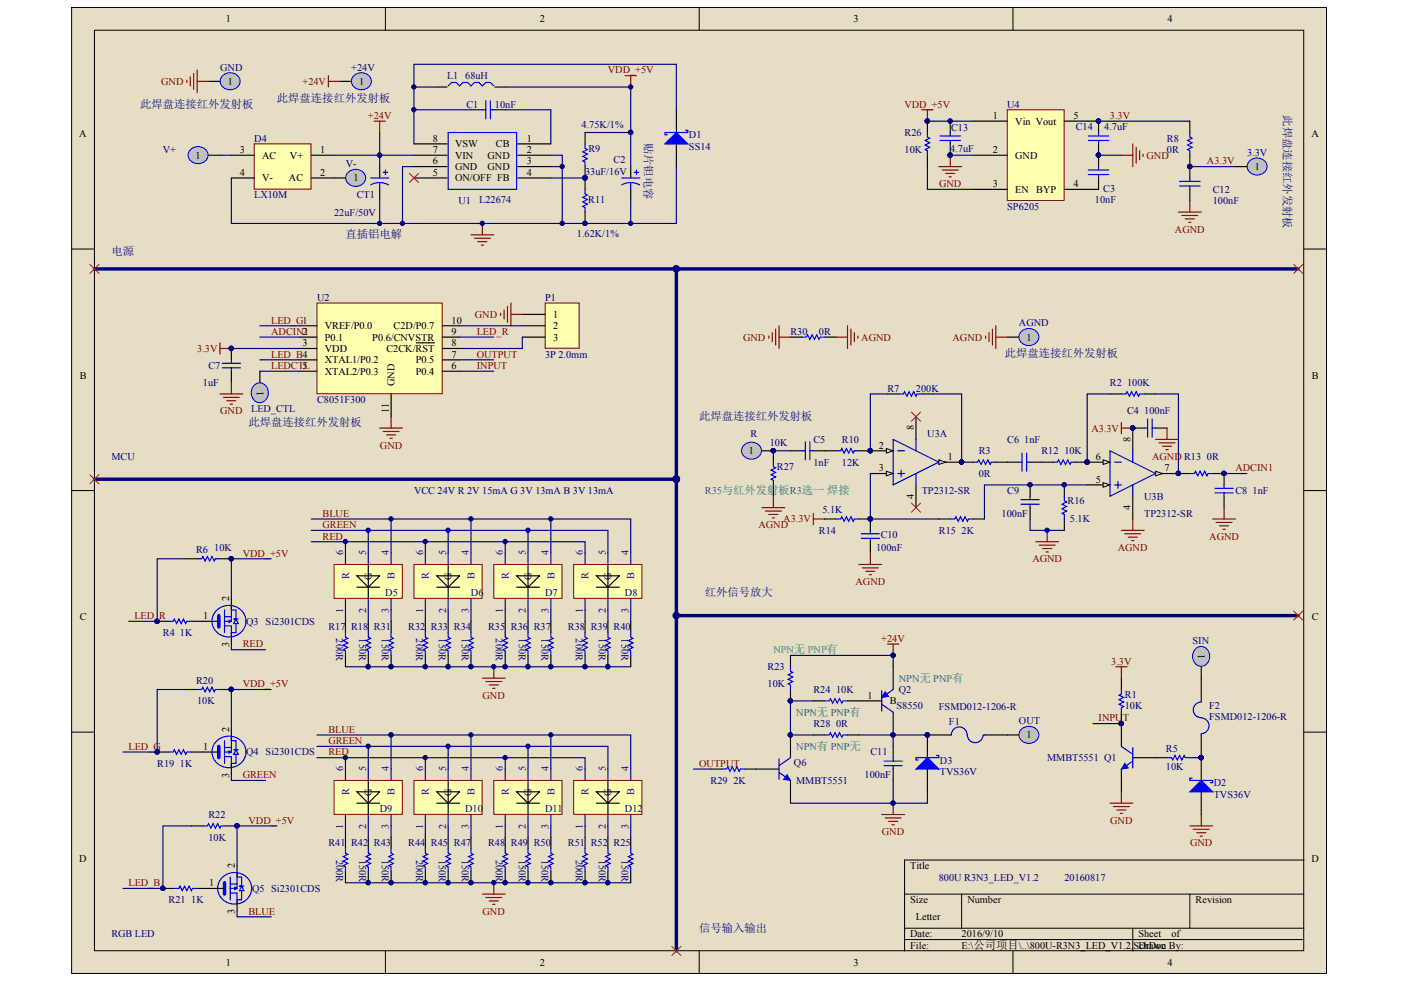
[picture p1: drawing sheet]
<svg xmlns="http://www.w3.org/2000/svg" width="287mm" height="202mm" viewBox="0 0 287 202" stroke-linecap="round" stroke-linejoin="round" font-family="sans-serif">
<defs><g id="words">
<g font-size="2.3" fill="#000080">
<text x="28.7" y="22">此焊盘连接红外发射板</text>
<text x="56.7" y="20.9">此焊盘连接红外发射板</text>
<text x="262.7" y="23.6" transform="rotate(90 262.7 23.6)">此焊盘连接红外发射板</text>
<text x="131.9" y="29.3" transform="rotate(90 131.9 29.3)">贴片钽电容</text>
<text x="22.8" y="52.3">电源</text>
<text x="70.7" y="48.8">直插铝电解</text>
<text x="205.7" y="73.1">此焊盘连接红外发射板</text>
<text x="50.9" y="87.2">此焊盘连接红外发射板</text>
<text x="143.1" y="86.1">此焊盘连接红外发射板</text>
<text x="144.3" y="122.1">红外信号放大</text>
<text x="143.1" y="190.8">信号输入输出</text>
</g>
<g font-size="2.1">
<text x="46.3" y="4.6">1</text>
<text x="110.5" y="4.6">2</text>
<text x="174.7" y="4.6">3</text>
<text x="239" y="4.6">4</text>
<text x="46.6" y="17.4">1</text>
<text x="73.5" y="17.4">1</text>
<text x="16.2" y="28.2">A</text>
<text x="88.6" y="29">8</text>
<text x="107.9" y="29">1</text>
<text x="203.3" y="24.4">1</text>
<text x="207.8" y="25.5">Vin Vout</text>
<text x="219.8" y="24.4">5</text>
<text x="268.5" y="28.2">A</text>
<text x="40" y="32.5">1</text>
<text x="49.1" y="31.4">3</text>
<text x="53.7" y="32.5">AC</text>
<text x="59.4" y="32.5">V+</text>
<text x="65.6" y="31.4">1</text>
<text x="88.6" y="33.7">6</text>
<text x="88.6" y="31.4">7</text>
<text x="93.2" y="34.8">GND</text>
<text x="93.2" y="32.5">VIN</text>
<text x="93.2" y="30.2">VSW</text>
<text x="99.8" y="32.5">GND</text>
<text x="99.8" y="34.8">GND</text>
<text x="101.5" y="30.2">CB</text>
<text x="107.9" y="31.4">2</text>
<text x="107.9" y="33.7">3</text>
<text x="203.3" y="31.4">2</text>
<text x="207.8" y="32.5">GND</text>
<text x="256.9" y="34.8">1</text>
<text x="49.1" y="36">4</text>
<text x="53.7" y="37.1">V-</text>
<text x="59.2" y="37.1">AC</text>
<text x="65.6" y="36">2</text>
<text x="72.4" y="37.1">1</text>
<text x="88.6" y="36">5</text>
<text x="93.2" y="37.1">ON/OFF FB</text>
<text x="107.9" y="36">4</text>
<text x="203.3" y="38.3">3</text>
<text x="207.8" y="39.5">EN</text>
<text x="212.1" y="39.5">BYP</text>
<text x="219.8" y="38.3">4</text>
<text x="113.2" y="65.1">1</text>
<text x="61.9" y="68.6">2</text>
<text x="61.9" y="70.9">3</text>
<text x="66.5" y="67.4">VREF/P0.0</text>
<text x="66.5" y="69.8">P0.1</text>
<text x="76.2" y="69.8">P0.6/CNVSTR</text>
<text x="80.6" y="67.4">C2D/P0.7</text>
<text x="92.4" y="70.9">8</text>
<text x="92.4" y="68.6">9</text>
<text x="92.4" y="66.3">10</text>
<text x="113.2" y="67.4">2</text>
<text x="113.2" y="69.8">3</text>
<text x="210.2" y="69.8">1</text>
<text x="16.3" y="77.6">B</text>
<text x="66.5" y="72.1">VDD</text>
<text x="66.5" y="74.4">XTAL1/P0.2</text>
<text x="66.5" y="76.7">XTAL2/P0.3</text>
<text x="79.1" y="72.1">C2CK/RST</text>
<text x="85.1" y="76.7">P0.4</text>
<text x="85.1" y="74.4">P0.5</text>
<text x="92.4" y="75.6">6</text>
<text x="92.4" y="73.2">7</text>
<text x="268.6" y="77.6">B</text>
<text x="53.9" y="81" transform="rotate(-90 53.9 81)">1</text>
<text x="80.8" y="79.1" transform="rotate(-90 80.8 79.1)">GND</text>
<text x="79.6" y="84.7" transform="rotate(-90 79.6 84.7)">11</text>
<text x="187" y="88.1" transform="rotate(-90 187 88.1)">8</text>
<text x="153.3" y="93">1</text>
<text x="179.9" y="91.9">2</text>
<text x="194.1" y="94.2">1</text>
<text x="224.3" y="94.2">6</text>
<text x="231.5" y="90.4" transform="rotate(-90 231.5 90.4)">8</text>
<text x="179.9" y="96.5">3</text>
<text x="224.3" y="98.8">5</text>
<text x="238.4" y="96.5">7</text>
<text x="187" y="102.2" transform="rotate(-90 187 102.2)">4</text>
<text x="231.5" y="104.5" transform="rotate(-90 231.5 104.5)">4</text>
<text x="46.9" y="123.1" transform="rotate(-90 46.9 123.1)">2</text>
<text x="16.3" y="127.1">C</text>
<text x="41.6" y="126.8">1</text>
<text x="268.6" y="127.1">C</text>
<text x="46.9" y="132.5" transform="rotate(-90 46.9 132.5)">3</text>
<text x="246.6" y="134.9" transform="rotate(-90 246.6 134.9)">1</text>
<text x="177.6" y="143.1">1</text>
<text x="46.9" y="149.8" transform="rotate(-90 46.9 149.8)">2</text>
<text x="182.1" y="144.3">B</text>
<text x="41.6" y="153.6">1</text>
<text x="210.2" y="151.2">1</text>
<text x="46.9" y="159.3" transform="rotate(-90 46.9 159.3)">3</text>
<text x="16.2" y="176.5">D</text>
<text x="48.1" y="177.8" transform="rotate(-90 48.1 177.8)">2</text>
<text x="186.3" y="178">Title</text>
<text x="268.5" y="176.5">D</text>
<text x="42.8" y="181.5">1</text>
<text x="186.3" y="185">Size</text>
<text x="198" y="185">Number</text>
<text x="244.8" y="185">Revision</text>
<text x="48.1" y="187.2" transform="rotate(-90 48.1 187.2)">3</text>
<text x="186.3" y="192">Date:</text>
<text x="187.5" y="188.5">Letter</text>
<text x="196.9" y="192">2016/9/10</text>
<text x="233.1" y="192">Sheet</text>
<text x="239.8" y="192">of</text>
<text x="46.3" y="197.8">1</text>
<text x="110.5" y="197.8">2</text>
<text x="174.7" y="197.8">3</text>
<text x="186.3" y="194.3">File:</text>
<text x="196.9" y="194.3">E:\公司项目\..\800U-R3N3_LED_V1.2.SchDoc</text>
<text x="233.1" y="194.3">Drawn By:</text>
<text x="239" y="197.8">4</text>
</g>
<g font-size="2.1" fill="#800000">
<text x="33" y="17.4">GND</text>
<text x="61.9" y="17.4">+24V</text>
<text x="124.4" y="15">VDD_+5V</text>
<text x="185.1" y="22">VDD_+5V</text>
<text x="75.3" y="24.4">+24V</text>
<text x="227.2" y="24.4">3.3V</text>
<text x="234.7" y="32.5">GND</text>
<text x="247.1" y="33.7">A3.3V</text>
<text x="192.2" y="38.3">GND</text>
<text x="240.5" y="47.7">AGND</text>
<text x="97.2" y="65.1">GND</text>
<text x="55.5" y="68.6">ADCIN1</text>
<text x="55.5" y="66.3">LED_G1</text>
<text x="97.6" y="68.6">LED_R</text>
<text x="152.1" y="69.8">GND</text>
<text x="176.3" y="69.8">AGND</text>
<text x="195" y="69.8">AGND</text>
<text x="40.4" y="72.1">3.3V</text>
<text x="55.5" y="73.2">LED_B4</text>
<text x="55.5" y="75.6">LEDCT5L</text>
<text x="97.6" y="75.6">INPUT</text>
<text x="97.6" y="73.2">OUTPUT</text>
<text x="45.1" y="84.9">GND</text>
<text x="223.4" y="88.4">A3.3V</text>
<text x="77.8" y="91.9">GND</text>
<text x="235.8" y="94.2">AGND R13</text>
<text x="252.9" y="96.5">ADCIN1</text>
<text x="66" y="105.9">BLUE</text>
<text x="160.3" y="107">A3.3V</text>
<text x="49.7" y="114">VDD_+5V</text>
<text x="66" y="108.2">GREEN</text>
<text x="66" y="110.5">RED</text>
<text x="155.3" y="108.2">AGND</text>
<text x="228.8" y="112.8">AGND</text>
<text x="247.6" y="110.5">AGND</text>
<text x="175.1" y="119.8">AGND</text>
<text x="211.3" y="115.1">AGND</text>
<text x="27.5" y="126.8">LED_R</text>
<text x="180.4" y="131.5">+24V</text>
<text x="49.7" y="132.6">RED</text>
<text x="227.5" y="136.1">3.3V</text>
<text x="49.7" y="140.8">VDD_+5V</text>
<text x="98.8" y="143.1">GND</text>
<text x="224.9" y="147.8">INPUT</text>
<text x="26.3" y="153.6">LED_G</text>
<text x="67.2" y="152.4">GREEN</text>
<text x="67.2" y="150.1">BLUE</text>
<text x="67.2" y="154.7">RED</text>
<text x="49.7" y="159.4">GREEN</text>
<text x="143.1" y="157">OUTPUT</text>
<text x="50.9" y="168.7">VDD_+5V</text>
<text x="180.5" y="171">GND</text>
<text x="227.3" y="168.7">GND</text>
<text x="243.6" y="173.3">GND</text>
<text x="26.3" y="181.5">LED_B</text>
<text x="50.9" y="187.3">BLUE</text>
<text x="98.8" y="187.3">GND</text>
</g>
<g font-size="2.1" fill="#000080">
<text x="45.1" y="14.4">GND</text>
<text x="71.9" y="14.4">+24V</text>
<text x="91.5" y="16.2">L1</text>
<text x="95.2" y="16.2">68uH</text>
<text x="95.5" y="22.2">C1</text>
<text x="101.3" y="22.2">10nF</text>
<text x="206.2" y="22">U4</text>
<text x="52.1" y="29">D4</text>
<text x="119.1" y="26.2">4.75K/1%</text>
<text x="141" y="28.3">D1</text>
<text x="185.2" y="27.9">R26</text>
<text x="194.7" y="26.8">C13</text>
<text x="220.2" y="26.7">C14</text>
<text x="226" y="26.7">4.7uF</text>
<text x="238.9" y="29">R8</text>
<text x="33.3" y="31.4">V+</text>
<text x="70.8" y="34.2">V-</text>
<text x="119.8" y="35.8">33uF/16V</text>
<text x="120.5" y="31.1">R9</text>
<text x="125.6" y="33.4">C2</text>
<text x="141" y="30.6">SS14</text>
<text x="185.2" y="31.4">10K</text>
<text x="194.5" y="31.1">4.7uF</text>
<text x="238.9" y="31.4">0R</text>
<text x="255.3" y="31.9">3.3V</text>
<text x="52.1" y="40.6">LX10M</text>
<text x="73.1" y="40.6">CT1</text>
<text x="93.8" y="41.7">U1</text>
<text x="98.1" y="41.6">L22674</text>
<text x="120.4" y="41.6">R11</text>
<text x="224.1" y="41.6">10nF</text>
<text x="225.8" y="39.4">C3</text>
<text x="248.3" y="39.5">C12</text>
<text x="248.3" y="41.8">100nF</text>
<text x="68.4" y="44.2">22uF/50V</text>
<text x="206.2" y="43">SP6205</text>
<text x="118.1" y="48.5">1.62K/1%</text>
<text x="64.9" y="61.6">U2</text>
<text x="111.6" y="61.6">P1</text>
<text x="161.8" y="68.6">R30</text>
<text x="167.7" y="68.6">0R</text>
<text x="208.6" y="66.8">AGND</text>
<text x="42.7" y="75.6">C7</text>
<text x="111.6" y="73.2">3P 2.0mm</text>
<text x="41.5" y="79.1">1uF</text>
<text x="64.9" y="82.6">C8051F300</text>
<text x="181.7" y="80.2">R7</text>
<text x="187.5" y="80.2">200K</text>
<text x="227.2" y="79.1">R2</text>
<text x="230.7" y="79.1">100K</text>
<text x="51.4" y="84.4">LED_CTL</text>
<text x="153.6" y="89.6">R</text>
<text x="189.8" y="89.6">U3A</text>
<text x="230.7" y="84.9">C4</text>
<text x="234.2" y="84.9">100nF</text>
<text x="22.8" y="94.2">MCU</text>
<text x="157.6" y="91.4">10K</text>
<text x="166.5" y="90.7">C5</text>
<text x="166.5" y="95.3">1nF</text>
<text x="172.3" y="90.7">R10</text>
<text x="172.3" y="95.3">12K</text>
<text x="200.4" y="93">R3</text>
<text x="206.2" y="90.7">C6</text>
<text x="209.7" y="90.7">1nF</text>
<text x="213.2" y="93">R12</text>
<text x="217.9" y="93">10K</text>
<text x="247.1" y="94.2">0R</text>
<text x="84.8" y="101.2">VCC 24V R 2V 15mA G 3V 13mA B 3V 13mA</text>
<text x="159" y="96.3">R27</text>
<text x="188.7" y="101.2">TP2312-SR</text>
<text x="200.4" y="97.7">0R</text>
<text x="206.2" y="101.2">C9</text>
<text x="252.9" y="101.2">C8</text>
<text x="256.4" y="101.2">1nF</text>
<text x="168.4" y="105.1">5.1K</text>
<text x="205" y="105.9">100nF</text>
<text x="218.6" y="103.3">R16</text>
<text x="219" y="107">5.1K</text>
<text x="234.2" y="102.3">U3B</text>
<text x="234.2" y="105.9">TP2312-SR</text>
<text x="40.1" y="113.3">R6</text>
<text x="43.9" y="112.8">10K</text>
<text x="167.7" y="109.3">R14</text>
<text x="179.4" y="112.8">100nF</text>
<text x="180.3" y="110.3">C10</text>
<text x="192.2" y="109.3">R15</text>
<text x="196.9" y="109.3">2K</text>
<text x="78.9" y="122.1">D5</text>
<text x="96.4" y="122.1">D6</text>
<text x="111.6" y="122.1">D7</text>
<text x="127.9" y="122.1">D8</text>
<text x="33.3" y="130.3">R4</text>
<text x="36.8" y="130.3">1K</text>
<text x="50.4" y="128">Q3 Si2301CDS</text>
<text x="67.2" y="129.1">R17</text>
<text x="68.8" y="130.8" transform="rotate(90 68.8 130.8)">200R</text>
<text x="71.9" y="129.1">R18</text>
<text x="73.5" y="130.8" transform="rotate(90 73.5 130.8)">150R</text>
<text x="76.6" y="129.1">R31</text>
<text x="78.2" y="130.8" transform="rotate(90 78.2 130.8)">150R</text>
<text x="83.6" y="129.1">R32</text>
<text x="85.2" y="130.8" transform="rotate(90 85.2 130.8)">200R</text>
<text x="88.2" y="129.1">R33</text>
<text x="89.9" y="130.8" transform="rotate(90 89.9 130.8)">150R</text>
<text x="92.9" y="129.1">R34</text>
<text x="94.5" y="130.8" transform="rotate(90 94.5 130.8)">150R</text>
<text x="99.9" y="129.1">R35</text>
<text x="101.5" y="130.8" transform="rotate(90 101.5 130.8)">200R</text>
<text x="104.6" y="129.1">R36</text>
<text x="106.2" y="130.8" transform="rotate(90 106.2 130.8)">150R</text>
<text x="109.3" y="129.1">R37</text>
<text x="110.9" y="130.8" transform="rotate(90 110.9 130.8)">150R</text>
<text x="116.3" y="129.1">R38</text>
<text x="117.9" y="130.8" transform="rotate(90 117.9 130.8)">200R</text>
<text x="120.9" y="129.1">R39</text>
<text x="122.6" y="130.8" transform="rotate(90 122.6 130.8)">150R</text>
<text x="125.6" y="129.1">R40</text>
<text x="127.2" y="130.8" transform="rotate(90 127.2 130.8)">150R</text>
<text x="244.1" y="131.9">SIN</text>
<text x="157.1" y="137.3">R23</text>
<text x="40.1" y="140.1">R20</text>
<text x="157.1" y="140.8">10K</text>
<text x="166.5" y="141.9">R24</text>
<text x="171.2" y="141.9">10K</text>
<text x="184" y="141.9">Q2</text>
<text x="230.3" y="142.9">R1</text>
<text x="40.4" y="144.3">10K</text>
<text x="166.5" y="148.9">R28</text>
<text x="171.2" y="148.9">0R</text>
<text x="183.5" y="145.2">S8550</text>
<text x="192.2" y="145.4">FSMD012-1206-R</text>
<text x="194.3" y="148.4">F1</text>
<text x="208.6" y="148.3">OUT</text>
<text x="230.3" y="145.2">10K</text>
<text x="247.6" y="145.2">F2</text>
<text x="247.6" y="147.5">FSMD012-1206-R</text>
<text x="50.4" y="154.7">Q4 Si2301CDS</text>
<text x="178.2" y="154.7">C11</text>
<text x="214.4" y="155.9">MMBT5551 Q1</text>
<text x="238.7" y="154">R5</text>
<text x="32.2" y="157">R19</text>
<text x="36.8" y="157">1K</text>
<text x="145.5" y="160.5">R29</text>
<text x="150.2" y="160.5">2K</text>
<text x="162.5" y="156.8">Q6</text>
<text x="163" y="160.5">MMBT5551</text>
<text x="177" y="159.4">100nF</text>
<text x="192.4" y="156.4">D3</text>
<text x="192.4" y="158.7">TVS36V</text>
<text x="238.7" y="157.8">10K</text>
<text x="248.5" y="161">D2</text>
<text x="42.7" y="167.6">R22</text>
<text x="77.7" y="166.4">D9</text>
<text x="95.2" y="166.4">D10</text>
<text x="111.6" y="166.4">D11</text>
<text x="127.9" y="166.4">D12</text>
<text x="248.5" y="163.3">TVS36V</text>
<text x="42.7" y="172.2">10K</text>
<text x="67.2" y="173.3">R41</text>
<text x="71.9" y="173.3">R42</text>
<text x="76.6" y="173.3">R43</text>
<text x="83.6" y="173.3">R44</text>
<text x="88.2" y="173.3">R45</text>
<text x="92.9" y="173.3">R47</text>
<text x="99.9" y="173.3">R48</text>
<text x="104.6" y="173.3">R49</text>
<text x="109.3" y="173.3">R50</text>
<text x="116.3" y="173.3">R51</text>
<text x="120.9" y="173.3">R52</text>
<text x="125.6" y="173.3">R25</text>
<text x="68.8" y="176.1" transform="rotate(90 68.8 176.1)">200R</text>
<text x="73.5" y="176.1" transform="rotate(90 73.5 176.1)">150R</text>
<text x="78.2" y="176.1" transform="rotate(90 78.2 176.1)">150R</text>
<text x="85.2" y="176.1" transform="rotate(90 85.2 176.1)">200R</text>
<text x="89.9" y="176.1" transform="rotate(90 89.9 176.1)">150R</text>
<text x="94.5" y="176.1" transform="rotate(90 94.5 176.1)">150R</text>
<text x="101.5" y="176.1" transform="rotate(90 101.5 176.1)">200R</text>
<text x="106.2" y="176.1" transform="rotate(90 106.2 176.1)">150R</text>
<text x="110.9" y="176.1" transform="rotate(90 110.9 176.1)">150R</text>
<text x="117.9" y="176.1" transform="rotate(90 117.9 176.1)">200R</text>
<text x="122.6" y="176.1" transform="rotate(90 122.6 176.1)">150R</text>
<text x="127.2" y="176.1" transform="rotate(90 127.2 176.1)">150R</text>
<text x="34.5" y="185">R21</text>
<text x="39.2" y="185">1K</text>
<text x="51.6" y="182.7">Q5 Si2301CDS</text>
<text x="192.2" y="180.3">800U R3N3_LED_V1.2</text>
<text x="217.9" y="180.3">20160817</text>
<text x="22.8" y="192">RGB LED</text>
</g>
<g font-size="2.1" fill="#008080">
<text x="144.3" y="101.2">R35与红外发射板R3选一 焊接</text>
<text x="184" y="139.6">NPN无 PNP有</text>
<text x="163" y="146.6">NPN无 PNP有</text>
<text x="163" y="153.6">NPN有 PNP无</text>
</g>
<g font-size="2.1" fill="#0c0087">
<text x="70.3" y="113.7" transform="rotate(-90 70.3 113.7)">6</text>
<text x="75" y="113.7" transform="rotate(-90 75 113.7)">5</text>
<text x="79.6" y="113.7" transform="rotate(-90 79.6 113.7)">4</text>
<text x="86.6" y="113.7" transform="rotate(-90 86.6 113.7)">6</text>
<text x="91.3" y="113.7" transform="rotate(-90 91.3 113.7)">5</text>
<text x="96" y="113.7" transform="rotate(-90 96 113.7)">4</text>
<text x="103" y="113.7" transform="rotate(-90 103 113.7)">6</text>
<text x="107.7" y="113.7" transform="rotate(-90 107.7 113.7)">5</text>
<text x="112.3" y="113.7" transform="rotate(-90 112.3 113.7)">4</text>
<text x="119.3" y="113.7" transform="rotate(-90 119.3 113.7)">6</text>
<text x="124" y="113.7" transform="rotate(-90 124 113.7)">5</text>
<text x="128.7" y="113.7" transform="rotate(-90 128.7 113.7)">4</text>
<text x="71.4" y="118.6" transform="rotate(-90 71.4 118.6)">R</text>
<text x="76.1" y="118.8" transform="rotate(-90 76.1 118.8)">G</text>
<text x="80.8" y="118.6" transform="rotate(-90 80.8 118.6)">B</text>
<text x="87.8" y="118.6" transform="rotate(-90 87.8 118.6)">R</text>
<text x="92.4" y="118.8" transform="rotate(-90 92.4 118.8)">G</text>
<text x="97.1" y="118.6" transform="rotate(-90 97.1 118.6)">B</text>
<text x="104.2" y="118.6" transform="rotate(-90 104.2 118.6)">R</text>
<text x="108.8" y="118.8" transform="rotate(-90 108.8 118.8)">G</text>
<text x="113.5" y="118.6" transform="rotate(-90 113.5 118.6)">B</text>
<text x="120.5" y="118.6" transform="rotate(-90 120.5 118.6)">R</text>
<text x="125.1" y="118.8" transform="rotate(-90 125.1 118.8)">G</text>
<text x="129.8" y="118.6" transform="rotate(-90 129.8 118.6)">B</text>
<text x="70.3" y="125.5" transform="rotate(-90 70.3 125.5)">1</text>
<text x="75" y="125.5" transform="rotate(-90 75 125.5)">2</text>
<text x="79.6" y="125.5" transform="rotate(-90 79.6 125.5)">3</text>
<text x="86.6" y="125.5" transform="rotate(-90 86.6 125.5)">1</text>
<text x="91.3" y="125.5" transform="rotate(-90 91.3 125.5)">2</text>
<text x="96" y="125.5" transform="rotate(-90 96 125.5)">3</text>
<text x="103" y="125.5" transform="rotate(-90 103 125.5)">1</text>
<text x="107.7" y="125.5" transform="rotate(-90 107.7 125.5)">2</text>
<text x="112.3" y="125.5" transform="rotate(-90 112.3 125.5)">3</text>
<text x="119.3" y="125.5" transform="rotate(-90 119.3 125.5)">1</text>
<text x="124" y="125.5" transform="rotate(-90 124 125.5)">2</text>
<text x="128.7" y="125.5" transform="rotate(-90 128.7 125.5)">3</text>
<text x="70.3" y="158" transform="rotate(-90 70.3 158)">6</text>
<text x="75" y="158" transform="rotate(-90 75 158)">5</text>
<text x="79.6" y="158" transform="rotate(-90 79.6 158)">4</text>
<text x="86.6" y="158" transform="rotate(-90 86.6 158)">6</text>
<text x="91.3" y="158" transform="rotate(-90 91.3 158)">5</text>
<text x="96" y="158" transform="rotate(-90 96 158)">4</text>
<text x="103" y="158" transform="rotate(-90 103 158)">6</text>
<text x="107.7" y="158" transform="rotate(-90 107.7 158)">5</text>
<text x="112.3" y="158" transform="rotate(-90 112.3 158)">4</text>
<text x="119.3" y="158" transform="rotate(-90 119.3 158)">6</text>
<text x="124" y="158" transform="rotate(-90 124 158)">5</text>
<text x="128.7" y="158" transform="rotate(-90 128.7 158)">4</text>
<text x="71.4" y="162.9" transform="rotate(-90 71.4 162.9)">R</text>
<text x="76.1" y="163" transform="rotate(-90 76.1 163)">G</text>
<text x="80.8" y="162.9" transform="rotate(-90 80.8 162.9)">B</text>
<text x="87.8" y="162.9" transform="rotate(-90 87.8 162.9)">R</text>
<text x="92.4" y="163" transform="rotate(-90 92.4 163)">G</text>
<text x="97.1" y="162.9" transform="rotate(-90 97.1 162.9)">B</text>
<text x="104.2" y="162.9" transform="rotate(-90 104.2 162.9)">R</text>
<text x="108.8" y="163" transform="rotate(-90 108.8 163)">G</text>
<text x="113.5" y="162.9" transform="rotate(-90 113.5 162.9)">B</text>
<text x="120.5" y="162.9" transform="rotate(-90 120.5 162.9)">R</text>
<text x="125.1" y="163" transform="rotate(-90 125.1 163)">G</text>
<text x="129.8" y="162.9" transform="rotate(-90 129.8 162.9)">B</text>
<text x="70.3" y="169.7" transform="rotate(-90 70.3 169.7)">1</text>
<text x="75" y="169.7" transform="rotate(-90 75 169.7)">2</text>
<text x="79.6" y="169.7" transform="rotate(-90 79.6 169.7)">3</text>
<text x="86.6" y="169.7" transform="rotate(-90 86.6 169.7)">1</text>
<text x="91.3" y="169.7" transform="rotate(-90 91.3 169.7)">2</text>
<text x="96" y="169.7" transform="rotate(-90 96 169.7)">3</text>
<text x="103" y="169.7" transform="rotate(-90 103 169.7)">1</text>
<text x="107.7" y="169.7" transform="rotate(-90 107.7 169.7)">2</text>
<text x="112.3" y="169.7" transform="rotate(-90 112.3 169.7)">3</text>
<text x="119.3" y="169.7" transform="rotate(-90 119.3 169.7)">1</text>
<text x="124" y="169.7" transform="rotate(-90 124 169.7)">2</text>
<text x="128.7" y="169.7" transform="rotate(-90 128.7 169.7)">3</text>
</g>
<text font-size="2.1" fill="#00a36e" x="158.3" y="133.8">NPN无 PNP有</text>
</g></defs>
<g fill="#e5dec5" stroke="#000" stroke-width=".2">
<path d="M14.7 1.5h256.9v197.9h-256.9z"/>
<path d="M19.3 6.2h247.6v188.5h-247.6z"/>
</g>
<g fill="none" stroke="#000" stroke-width=".2">
<path d="M78.9 1.5v4.7M143.1 1.5v4.7M207.4 1.5v4.7M14.7 51h4.6M266.9 51h4.7M14.7 100.5h4.6M266.9 100.5h4.7M14.7 149.9h4.6M266.9 149.9h4.7M266.9 176.1h-81.7v18.7M78.9 194.8v4.6M143.1 194.8v4.6"/>
<path d="M185.2 183.1h81.7M185.2 190.1h81.7M185.2 192.4h81.7M196.9 183.1v7M207.4 194.8v4.6M231.9 190.1v4.7M243.6 183.1v7"/>
</g>
<path d="M64.9 62.1h25.6v18.5h-25.6z" fill="#ffffb0" stroke="#800000" stroke-width=".2"/>
<g fill="none" stroke="#000" stroke-width=".23">
<path d="M47.4 71.4v2.3M47.4 76v2.4M61.4 66.7h3.5M61.4 69h3.5M61.4 71.4h3.5M61.4 73.7h3.5M61.4 76h3.5M85.2 70.2h3.7M90.6 66.7h3.5M90.6 69h3.5M90.6 71.4h3.5M90.6 73.7h3.5"/>
<path d="M90.6 76h3.5M80.1 80.7v4.6M182.8 152.9v2.3M182.8 157.5v2.3"/>
</g>
<g fill="none" stroke="#800000" stroke-width=".23">
<path d="M45 70.2v2.3M45 71.4h2.4M47.4 78.4v2.3M45 80.7h4.7M45.7 81.4h3.3M46.4 82.1h1.9M47.1 82.8h.5M77.7 87.7h4.7M78.4 88.4h3.3M79.1 89.1h1.9M79.8 89.8h.5M80.1 85.3v2.4"/>
<path d="M181.7 131.9h2.3M182.8 131.9v2.3M180.5 166.8h4.7M181.2 167.5h3.3M181.9 168.2h1.9M182.6 168.9h.5M182.8 164.5v2.3"/>
</g>
<g fill="#000080" stroke="#000080" stroke-width=".2">
<circle cx="47.3" cy="71.3" r=".44"/>
<circle cx="182.8" cy="164.5" r=".44"/>
<circle cx="182.8" cy="134.2" r=".44"/>
</g>
<path d="M45.5 75.3h3.7M45.5 74.4h3.7M47.4 73.7v.7M47.4 75.3v.7M181 156.8h3.7M181 155.9h3.7M182.8 155.2v.7M182.8 156.8v.7" fill="none" stroke="#00f" stroke-width=".23"/>
<path d="M53.2 69h8.2M53.2 76h8.2" fill="none" stroke="#000080" stroke-width=".23"/>
<path d="M111.6 62.1h7v9.2h-7z" fill="#ffffb0" stroke="#800000" stroke-width=".2"/>
<g fill="none" stroke="#000" stroke-width=".23">
<path d="M106.9 64.4h4.7M106.9 66.7h4.7M106.9 69h4.7M161.8 134.2v2.4M182.8 136.6v4.6M229.6 138.9v2.3M145.5 157.5h2.3M152.5 157.5h2.3M161.8 141.2v2.3M166.5 143.5h2.3M166.5 150.5h2.3M173.5 143.5h7"/>
<path d="M173.5 150.5h2.3M182.8 145.9v4.6M189.9 150.5v4.7M189.9 157.5v4.7M229.6 145.9v7M229.6 157.5v4.7M231.9 155.2h7M243.6 155.2h2.3v4.6M245.9 162.2v4.6"/>
</g>
<g fill="none" stroke="#800000" stroke-width=".23">
<path d="M76.6 24.8h2.3M77.7 24.8v2.3M102.5 64.2v.4M103.2 63.5v1.8M103.9 62.8v3.2M104.6 62.1v4.6M104.6 64.4h2.3M228.4 136.6h2.3M229.6 136.6v2.3M227.2 164.5h4.7M227.9 165.2h3.3M228.6 165.9h1.9"/>
<path d="M229.3 166.6h.5M229.6 162.2v2.3M243.6 169.2h4.7M244.3 169.8h3.3M245 170.5h1.9M245.7 171.2h.4M245.9 166.8v2.4"/>
</g>
<g fill="#000080" stroke="#000080" stroke-width=".2">
<circle cx="189.8" cy="150.5" r=".44"/>
<circle cx="47.3" cy="71.3" r=".44"/>
<circle cx="229.5" cy="148.2" r=".44"/>
<circle cx="245.9" cy="155.2" r=".44"/>
<circle cx="182.8" cy="150.5" r=".44"/>
<circle cx="161.8" cy="143.5" r=".44"/>
</g>
<g fill="#00f" stroke="#00f" stroke-width=".23">
<path d="M187.5 157.5l2.4-2.3 2.3 2.3z"/>
<path d="M243.6 162.2l2.3-2.4 2.4 2.4z"/>
</g>
<g fill="none" stroke="#00f" stroke-width=".23">
<path d="M161.8 136.6v.9l.5 .2-.9 .5 .9 .5-.9 .4 .9 .5-.9 .5 .4 .2v.9M147.8 157.5h.9l.3-.5 .4 1 .5-1 .5 1 .4-1 .5 1 .2-.5h1M168.8 143.5h1l.2-.4 .5 .9 .4-.9 .5 .9 .5-.9 .4 .9 .3-.5h.9M168.8 150.5h1l.2-.4 .5 .9 .4-.9 .5 .9 .5-.9 .4 .9 .3-.5h.9M180.5 141.4v4.2M180.5 144.2l2.3 1.7M182.8 141.2l-1.6 1.2M191.7 154.7h.5v.5h-4.7v.4h.5M229.6 141.2v.9l-.5 .3 .9 .4-.9 .5 .9 .5-.9 .4 .9 .5-.4 .2v1M229.6 152.9l2.3 1.6M231.9 155.9l-2.3 1.6M231.9 153.1v4.2"/>
<path d="M238.9 155.2h.9l.3 .4 .4-.9 .5 .9 .5-.9 .4 .9 .5-.9 .2 .5h1M244 159.4h-.4v.4h4.7v.5h-.5"/>
</g>
<path d="M47.4 71.4h14M53.2 73.7h8.2M94.1 73.7h7M94.1 76h7M94.1 66.7h12.8M94.1 69h7M106.9 69v2.4h-12.8M142 157.5h3.5M175.8 150.5h14.1M182.8 150.5v2.4M223.7 148.2h5.9" fill="none" stroke="#000080" stroke-width=".23"/>
<g fill="#00f" stroke="#00f" stroke-width=".2">
<path d="M230.3 156.3l.7 1-1.4 .2z"/>
<path d="M181.2 141.7l.7 .9-1.4 .2z"/>
</g>
<path d="M39.1 30.5a2.02 2.02 0 0 1 2.3-.3 2.02 2.02 0 0 1 1.1 2 2.11 2.11 0 0 1-2.2 1.3 2.11 2.11 0 0 1-1.8-1.7l.1-.5z" fill="#c0c0c0" stroke="#00f" stroke-width=".2"/>
<path d="M42.7 31.8h2.3" fill="none" stroke="#000" stroke-width=".23"/>
<path d="M71.4 35.2a2.02 2.02 0 0 1 2.3-.4 2.02 2.02 0 0 1 1.1 2.1 2.11 2.11 0 0 1-2.2 1.3 2.11 2.11 0 0 1-1.8-1.8v-.4z" fill="#c0c0c0" stroke="#00f" stroke-width=".2"/>
<path d="M68.4 36.5h2.3" fill="none" stroke="#000" stroke-width=".23"/>
<path d="M51.9 79a1.73 1.73 0 0 1 2.1-.4 1.73 1.73 0 0 1 .9 1.8 1.77 1.77 0 0 1-1.7 2.1 1.77 1.77 0 0 1-1.8-2.1l.1-.5z" fill="#c0c0c0" stroke="#00f" stroke-width=".2"/>
<path d="M53.2 76v2.4M187.5 85.3v4.7M192.2 94.7h4.7M206.2 94.7h2.3M210.9 94.7h2.3M178.2 106.3v2.3M178.2 110.9v2.4" fill="none" stroke="#000" stroke-width=".23"/>
<g fill="#000080" stroke="#000080" stroke-width=".2">
<circle cx="178.2" cy="106.3" r=".44"/>
<circle cx="222.5" cy="94.6" r=".44"/>
<circle cx="231.9" cy="87.6" r=".44"/>
</g>
<path d="M208.5 94.7h.7M209.2 92.8v3.7M210.2 92.8v3.7M210.2 94.7h.7M176.3 110.3h3.7M176.3 109.3h3.7M178.2 108.6v.7M178.2 110.3v.6" fill="none" stroke="#00f" stroke-width=".23"/>
<path d="M227.2 80.7h-4.6v14" fill="none" stroke="#000080" stroke-width=".23"/>
<g fill="none" stroke="#800000" stroke-width=".23">
<path d="M229.6 86.5v2.3M229.6 87.7h2.3M166.5 105.1v2.4M166.5 106.3h2.3M175.8 115.6h4.7M176.5 116.3h3.3M177.2 117h1.9M177.9 117.7h.5M178.2 113.3v2.3M229.6 108.6h4.6M230.3 109.3h3.2M231 110h1.8"/>
<path d="M231.7 110.7h.4M231.9 106.3v2.3"/>
</g>
<path d="M192.2 94.2l1.4 .5-1.4 .4z" fill="#e5dec5" stroke="#000" stroke-width=".2"/>
<circle cx="196.8" cy="94.6" r=".44" fill="#000080" stroke="#000080" stroke-width=".2"/>
<path d="M178.2 97h4.6" fill="none" stroke="#000" stroke-width=".23"/>
<path d="M181.4 96.5l1.4 .5-1.4 .4z" fill="#e5dec5" stroke="#000" stroke-width=".2"/>
<path d="M178.2 92.3h4.6" fill="none" stroke="#000" stroke-width=".23"/>
<path d="M181.4 91.9l1.4 .4-1.4 .5z" fill="#e5dec5" stroke="#000" stroke-width=".2"/>
<g fill="#000080" stroke="#000080" stroke-width=".2">
<circle cx="178.2" cy="92.3" r=".44"/>
<circle cx="196.8" cy="94.6" r=".44"/>
<circle cx="210.9" cy="99.3" r=".44"/>
<circle cx="214.4" cy="108.6" r=".44"/>
<circle cx="250.6" cy="97" r=".44"/>
<circle cx="231.9" cy="87.6" r=".44"/>
<circle cx="178.2" cy="106.3" r=".44"/>
<circle cx="222.5" cy="94.6" r=".44"/>
<circle cx="217.9" cy="99.3" r=".44"/>
<circle cx="241.2" cy="97" r=".44"/>
</g>
<g fill="none" stroke="#000" stroke-width=".23">
<path d="M161.8 92.3h2.4M166.5 92.3h4.7M175.8 92.3h2.4M181.7 80.7h2.3M187.5 99.3v4.7M188.7 80.7h2.3M196.9 94.7h2.3M203.9 94.7h2.3M210.9 99.3v2.3M213.2 94.7h2.3M217.9 99.3v2.3M220.2 94.7h2.4"/>
<path d="M227.2 80.7h2.4M231.9 87.7h2.3M234.2 80.7h2.4M236.6 87.7h2.3M241.2 97h2.4M248.3 97h2.3v2.3M168.8 106.3h2.4M175.8 106.3h2.4M192.2 106.3h2.3M199.2 106.3h2.3M210.9 104v2.3M217.9 106.3v2.3"/>
<path d="M250.6 101.6v2.4"/>
</g>
<g fill="none" stroke="#00f" stroke-width=".23">
<path d="M164.2 92.3h.7M164.9 90.5v3.7M165.8 92.3h.7M165.8 90.5v3.7M171.2 92.3h.9l.2-.4 .5 .9 .5-.9 .4 .9 .5-.9 .5 .9 .2-.5h.9M182.8 90l9.4 4.7-9.4 4.6zM183.8 92.3h1.4M183.8 97h1.4M184 80.7h.9l.3-.5 .4 1 .5-1 .5 1 .5-1 .4 1 .3-.5h.9M184.5 96.3v1.4M187.5 90v2.3M187.5 97v2.3"/>
<path d="M199.2 94.7h.9l.3-.5 .4 .9 .5-.9 .5 .9 .4-.9 .5 .9 .2-.4h1M215.5 94.7h1l.2-.5 .5 .9 .5-.9 .4 .9 .5-.9 .5 .9 .2-.4h.9M229.6 80.7h.9l.2-.5 .5 1 .5-1 .4 1 .5-1 .5 1 .2-.5h.9M234.2 87.7h.7M234.9 85.8v3.7M235.9 85.8v3.7M235.9 87.7h.7M243.6 97h.9l.2-.5 .5 .9 .5-.9 .4 .9 .5-.9 .5 .9 .2-.4h1M250.6 99.3v.7M171.2 106.3h.9l.2-.5 .5 1 .5-1 .4 1 .5-1 .5 1 .2-.5h.9M194.5 106.3h1l.2-.5 .5 1 .4-1 .5 1 .5-1 .4 1 .3-.5h.9M209 103.3h3.7"/>
<path d="M209 102.3h3.7M210.9 101.6v.7M210.9 103.3v.7M217.9 101.6v1l.5 .2-1 .5 1 .4-1 .5 1 .5-1 .4 .5 .3v.9M248.7 100h3.8M248.7 100.9h3.8M250.6 100.9v.7"/>
</g>
<g fill="none" stroke="#800000" stroke-width=".23">
<path d="M236.6 90h4.6M237.3 90.7h3.2M238 91.4h1.8M238.7 92.1h.4M238.9 87.7v2.3M212 110.9h4.7M212.7 111.6h3.3M213.4 112.3h1.9M214.1 113h.5M214.4 108.6v2.3M248.3 106.3h4.6M249 107h3.2"/>
<path d="M249.7 107.7h1.8M250.4 108.4h.4M250.6 104v2.3"/>
</g>
<path d="M222.6 99.3h-21.1v7M250.6 97h4.7M210.9 106.3v2.3h7" fill="none" stroke="#000080" stroke-width=".23"/>
<path d="M209.2 149.3a2.02 2.02 0 0 1 2.3-.4 2.02 2.02 0 0 1 1.1 2.1 2.11 2.11 0 0 1-2.2 1.2 2.11 2.11 0 0 1-1.8-1.7l.1-.5z" fill="#c0c0c0" stroke="#00f" stroke-width=".2"/>
<path d="M206.2 150.5h2.3" fill="none" stroke="#000" stroke-width=".23"/>
<path d="M244.7 133a1.73 1.73 0 0 1 2-.4 1.73 1.73 0 0 1 .9 1.8 1.77 1.77 0 0 1-1.7 2.1 1.77 1.77 0 0 1-1.8-2.1l.1-.5z" fill="#c0c0c0" stroke="#00f" stroke-width=".2"/>
<path d="M245.9 136.6v2.3" fill="none" stroke="#000" stroke-width=".23"/>
<path d="M152.4 91.1a2.02 2.02 0 0 1 2.3-.4 2.02 2.02 0 0 1 1.1 2.1 2.11 2.11 0 0 1-2.2 1.2 2.11 2.11 0 0 1-1.8-1.7l.1-.5z" fill="#c0c0c0" stroke="#00f" stroke-width=".2"/>
<path d="M156 92.3h2.3" fill="none" stroke="#000" stroke-width=".23"/>
<circle cx="158.3" cy="92.3" r=".44" fill="#000080" stroke="#000080" stroke-width=".2"/>
<path d="M72.5 15.4a2.02 2.02 0 0 1 2.3-.4 2.02 2.02 0 0 1 1.2 2.1 2.11 2.11 0 0 1-2.2 1.3 2.11 2.11 0 0 1-1.9-1.8l.1-.4z" fill="#c0c0c0" stroke="#00f" stroke-width=".2"/>
<path d="M69.6 16.7h2.3M194.5 24.8v2.3M194.5 29.5v2.3" fill="none" stroke="#000" stroke-width=".23"/>
<path d="M53.2 66.7h8.2" fill="none" stroke="#000080" stroke-width=".23"/>
<g fill="#000080" stroke="#000080" stroke-width=".2">
<circle cx="194.5" cy="24.8" r=".44"/>
<circle cx="194.5" cy="31.8" r=".44"/>
</g>
<path d="M192.4 28.8h4.2M192.4 27.8h4.2M194.5 27.1v.7M194.5 28.8v.7" fill="none" stroke="#00f" stroke-width=".23"/>
<path d="M206.2 22.5h11.6v18.6h-11.6z" fill="#ffffb0" stroke="#800000" stroke-width=".2"/>
<g fill="none" stroke="#000" stroke-width=".23">
<path d="M89.4 17.8h2.1M101.3 17.8h2.1M77.7 34.1v2.4M77.7 38.8v2.3M84.7 31.8h6.8M84.7 29.5h6.8M84.7 34.1h6.8M84.7 36.5h6.8M96.4 22.5h2.4M101.1 22.5h2.3M106 31.8h6.8M106 29.5h6.8"/>
<path d="M106 34.1h6.8M106 36.5h6.8M119.8 27.1v2.4M119.8 34.1v4.7M129.1 34.1v2.4M129.1 38.8v2.3M138.5 22.5v4.6M138.5 29.5v4.6M199.2 24.8h7M199.2 31.8h7M199.2 38.8h7M217.9 24.8h7v2.3"/>
<path d="M224.9 36.5v2.3h-7M224.9 29.5v4.6M119.8 43.4v2.4"/>
</g>
<g fill="#000080" stroke="#000080" stroke-width=".2">
<circle cx="224.9" cy="24.8" r=".44"/>
<circle cx="224.9" cy="31.8" r=".44"/>
<circle cx="189.8" cy="24.8" r=".44"/>
<circle cx="194.5" cy="31.8" r=".44"/>
<circle cx="98.7" cy="45.7" r=".44"/>
<circle cx="129.1" cy="17.8" r=".44"/>
<circle cx="119.8" cy="36.4" r=".44"/>
<circle cx="119.8" cy="45.7" r=".44"/>
</g>
<g fill="none" stroke="#00f" stroke-width=".23">
<path d="M91.7 17.6l.7-.7h1l.7 .7 .7-.7h.9l.7 .7 .7-.7h1l.7 .7 .7-.7h.9l.7 .7M75.9 36.5h3.7M77.7 37.4l.8 .1 1 .4M77.7 37.4l-1.1 .1-.7 .3M77.7 37.4v1.4M78.4 35.3h1M78.9 34.8v1M91.7 27.1h14.1v11.7h-14.1zM98.8 22.5h.7M99.5 20.6v3.7M100.4 20.6v3.7M100.4 22.5h.7"/>
<path d="M119.8 29.5v.9l.4 .2-.9 .5 .9 .5-.9 .4 .9 .5-.9 .5 .5 .2v.9M119.8 38.8v.9l.4 .2-.9 .5 .9 .5-.9 .4 .9 .5-.9 .5 .5 .2v.9M127.3 36.5h3.7M129.1 37.4l.8 .1 1 .4M129.1 37.4l-1.1 .1-.7 .3M129.1 37.4v1.4M129.8 35.3h1M130.3 34.8v1M140.3 26.7h.5v.4h-4.7v.5h.5M222.8 34.8h4.2M222.8 35.8h4.2M222.8 28.8h4.2"/>
<path d="M222.8 27.8h4.2M224.9 27.1v.7M224.9 28.8v.7M224.9 34.1v.7M224.9 35.8v.7"/>
</g>
<g fill="none" stroke="#800000" stroke-width=".23">
<path d="M128 15.5h2.3M129.1 15.5v2.3M188.7 22.5h2.3M189.9 22.5v2.3M192.2 34.1h4.7M192.9 34.8h3.3M193.6 35.5h1.9M194.3 36.2h.5M194.5 31.8v2.3M229.6 31.8h2.3M231.9 29.5v4.6M232.6 30.2v3.2"/>
<path d="M233.3 30.9v1.8M234 31.6v.4M96.4 48.1h4.7M97.1 48.8h3.3M97.8 49.5h1.9M98.5 50.2h.5M98.8 45.8v2.3"/>
</g>
<path d="M189.9 24.8h9.3M224.9 24.8h18.7" fill="none" stroke="#000080" stroke-width=".23"/>
<path d="M136.1 29.5l2.4-2.4 2.3 2.4z" fill="#00f" stroke="#00f" stroke-width=".23"/>
<path d="M83.8 35.5l1.9 1.9M85.7 35.5l-1.9 1.9" fill="none" stroke="#f00" stroke-width=".2"/>
<path d="M68.4 115.6h14v6.9h-14z" fill="#ffffb0" stroke="#800000" stroke-width=".2"/>
<path d="M70.7 113.3v2.3M75.4 113.3v2.3M80.1 113.3v2.3M70.7 122.6v2.3M75.4 122.6v2.3M80.1 122.6v2.3" fill="none" stroke="#0c0087" stroke-width=".23"/>
<path d="M73.1 117.9h4.6l-2.3 2.4zM75.4 115.6v7M73.1 120.3h4.6" fill="none" stroke="#000" stroke-width=".23"/>
<path d="M84.7 115.6h14v6.9h-14z" fill="#ffffb0" stroke="#800000" stroke-width=".2"/>
<path d="M87.1 113.3v2.3M91.7 113.3v2.3M96.4 113.3v2.3M87.1 122.6v2.3M91.7 122.6v2.3M96.4 122.6v2.3" fill="none" stroke="#0c0087" stroke-width=".23"/>
<path d="M89.4 117.9h4.7l-2.4 2.4zM91.7 115.6v7M89.4 120.3h4.7" fill="none" stroke="#000" stroke-width=".23"/>
<path d="M101.1 115.6h14v6.9h-14z" fill="#ffffb0" stroke="#800000" stroke-width=".2"/>
<path d="M103.4 113.3v2.3M108.1 113.3v2.3M112.8 113.3v2.3M103.4 122.6v2.3M108.1 122.6v2.3M112.8 122.6v2.3" fill="none" stroke="#0c0087" stroke-width=".23"/>
<path d="M105.8 117.9h4.6l-2.3 2.4zM108.1 115.6v7M105.8 120.3h4.6" fill="none" stroke="#000" stroke-width=".23"/>
<path d="M117.4 115.6h14v6.9h-14z" fill="#ffffb0" stroke="#800000" stroke-width=".2"/>
<path d="M119.8 113.3v2.3M124.4 113.3v2.3M129.1 113.3v2.3M119.8 122.6v2.3M124.4 122.6v2.3M129.1 122.6v2.3" fill="none" stroke="#0c0087" stroke-width=".23"/>
<path d="M122.1 117.9h4.7l-2.4 2.4zM124.4 115.6v7M122.1 120.3h4.7" fill="none" stroke="#000" stroke-width=".23"/>
<path d="M63.7 108.6h60.7v4.7M63.7 106.3h65.4v7M70.7 110.9v2.4M75.4 108.6v4.7M80.1 106.3v7M91.7 108.6v4.7M96.4 106.3v7M108.1 108.6v4.7M112.8 106.3v7" fill="none" stroke="#000080" stroke-width=".23"/>
<g fill="#000080" stroke="#000080" stroke-width=".2">
<circle cx="70.7" cy="110.9" r=".45"/>
<circle cx="75.4" cy="108.6" r=".44"/>
<circle cx="91.7" cy="108.6" r=".44"/>
<circle cx="108.1" cy="108.6" r=".44"/>
<circle cx="80" cy="106.3" r=".44"/>
<circle cx="96.4" cy="106.3" r=".44"/>
<circle cx="112.7" cy="106.3" r=".44"/>
</g>
<path d="M68.4 159.8h14v7h-14z" fill="#ffffb0" stroke="#800000" stroke-width=".2"/>
<path d="M70.7 157.5v2.3M75.4 157.5v2.3M80.1 157.5v2.3M70.7 166.8v2.4M75.4 166.8v2.4M80.1 166.8v2.4" fill="none" stroke="#0c0087" stroke-width=".23"/>
<path d="M75.4 159.8v7M73.1 162.2h4.6l-2.3 2.3zM73.1 164.5h4.6" fill="none" stroke="#000" stroke-width=".23"/>
<path d="M84.7 159.8h14v7h-14z" fill="#ffffb0" stroke="#800000" stroke-width=".2"/>
<path d="M87.1 157.5v2.3M91.7 157.5v2.3M96.4 157.5v2.3M87.1 166.8v2.4M91.7 166.8v2.4M96.4 166.8v2.4" fill="none" stroke="#0c0087" stroke-width=".23"/>
<path d="M91.7 159.8v7M89.4 162.2h4.7l-2.4 2.3zM89.4 164.5h4.7" fill="none" stroke="#000" stroke-width=".23"/>
<path d="M101.1 159.8h14v7h-14z" fill="#ffffb0" stroke="#800000" stroke-width=".2"/>
<path d="M103.4 157.5v2.3M108.1 157.5v2.3M112.8 157.5v2.3M103.4 166.8v2.4M108.1 166.8v2.4M112.8 166.8v2.4" fill="none" stroke="#0c0087" stroke-width=".23"/>
<path d="M108.1 159.8v7M105.8 162.2h4.6l-2.3 2.3zM105.8 164.5h4.6" fill="none" stroke="#000" stroke-width=".23"/>
<path d="M117.4 159.8h14v7h-14z" fill="#ffffb0" stroke="#800000" stroke-width=".2"/>
<path d="M119.8 157.5v2.3M124.4 157.5v2.3M129.1 157.5v2.3M119.8 166.8v2.4M124.4 166.8v2.4M129.1 166.8v2.4" fill="none" stroke="#0c0087" stroke-width=".23"/>
<g fill="none" stroke="#000" stroke-width=".23">
<path d="M38 114.4h2.4M45 114.4h2.4M32.2 127.2h2.3M39.2 127.2h2.3M245.9 138.9v4.6M32.2 154h2.3M38 141.2h2.4M39.2 154h5.4M45 141.2h2.4M47.4 149.4v2.3M47.4 156.3v2.4M124.4 159.8v7"/>
<path d="M189.9 150.5h4.6M201.5 150.5h4.7M245.9 150.5v4.7M39.2 169.2h2.3M46.2 169.2h2.3M48.5 177.3v2.3M122.1 162.2h4.7l-2.4 2.3zM122.1 164.5h4.7M33.3 182h2.4M40.4 182h5.3M48.5 184.3v2.3"/>
</g>
<g fill="none" stroke="#000080" stroke-width=".23">
<path d="M181.7 80.7h-3.5v11.6M191 80.7h5.9v14M236.6 80.7h4.6v16.3M63.7 110.9h56.1v2.4M87.1 110.9v2.4M103.4 110.9v2.4M70.7 124.9v2.3M75.4 124.9v2.3M80.1 124.9v2.3M87.1 124.9v2.3M91.7 124.9v2.3M96.4 124.9v2.3"/>
<path d="M103.4 124.9v2.3M108.1 124.9v2.3M112.8 124.9v2.3M119.8 124.9v2.3M124.4 124.9v2.3M129.1 124.9v2.3M64.9 152.9h59.5v4.6M64.9 150.5h15.2v7M64.9 155.2h54.9v2.3M70.7 155.2v2.3M75.4 152.9v4.6M87.1 155.2v2.3"/>
<path d="M91.7 152.9v4.6M96.4 150.5v7M108.1 152.9v4.6M112.8 150.5v7M87.1 169.2v2.3M96.4 169.2v2.3M103.4 169.2v2.3M108.1 169.2v2.3M189.9 162.2v2.3h-28.1"/>
</g>
<g fill="#000080" stroke="#000080" stroke-width=".2">
<circle cx="75.4" cy="152.8" r=".44"/>
<circle cx="91.7" cy="152.8" r=".44"/>
<circle cx="108.1" cy="152.8" r=".44"/>
<circle cx="101.1" cy="136.5" r=".44"/>
<circle cx="101.1" cy="180.8" r=".44"/>
<circle cx="47.3" cy="114.4" r=".44"/>
<circle cx="47.3" cy="141.2" r=".44"/>
<circle cx="48.5" cy="169.1" r=".44"/>
<circle cx="32.2" cy="127.2" r=".44"/>
<circle cx="32.2" cy="154" r=".44"/>
<circle cx="33.3" cy="181.9" r=".44"/>
<circle cx="245.9" cy="155.2" r=".44"/>
<circle cx="189.8" cy="150.5" r=".44"/>
<circle cx="196.8" cy="94.6" r=".44"/>
<circle cx="241.2" cy="97" r=".44"/>
<circle cx="87" cy="110.9" r=".45"/>
<circle cx="103.4" cy="110.9" r=".45"/>
<circle cx="80" cy="150.5" r=".44"/>
<circle cx="96.4" cy="150.5" r=".44"/>
<circle cx="112.7" cy="150.5" r=".44"/>
<circle cx="87.1" cy="155.2" r=".44"/>
<circle cx="70.7" cy="155.2" r=".44"/>
<circle cx="178.2" cy="92.3" r=".44"/>
<circle cx="138.4" cy="126.1" r=".68"/>
</g>
<path d="M44.8 152.9v2.3M46 180.8v2.3" fill="none" stroke="#00f" stroke-width=".7"/>
<g fill="none" stroke="#00f" stroke-width=".23">
<path d="M40.4 114.4h.9l.2-.4 .5 .9 .5-.9 .4 .9 .5-.9 .5 .9 .2-.5h.9M34.5 127.2h1l.2-.4 .5 .9 .4-.9 .5 .9 .5-.9 .4 .9 .3-.5h.9M34.5 154h1l.2-.4 .5 .9 .4-.9 .5 .9 .5-.9 .4 .9 .3-.5h.9M40.4 141.2h.9l.2-.5 .5 1 .5-1 .4 1 .5-1 .5 1 .2-.5h.9M44.4 151.7a3.4 3.4 0 0 1 4.3-.5 3.4 3.4 0 0 1 1.4 4.1 3.5 3.5 0 0 1-4.1 1.8 3.5 3.5 0 0 1-2.5-3.8l.2-.6zM46 155h1.4v2M46 151.7v4.6M46.9 153.8l.5 .2-.5 .3zM47.4 150.8v2.3h-1.4M47.4 153.1v.9h-1.4M47.4 151.7h.9v1.9h-.5h1M48.3 153.6l.5 .9h-1z"/>
<path d="M48.3 154.5v1.8h-.9M194.5 150.5h.3M194.8 150.5a1.61 1.61 0 0 1 1.6-1.6 1.61 1.61 0 0 1 1.6 1.6M198 150.5a1.61 1.61 0 0 0 1.6 1.6 1.61 1.61 0 0 0 1.7-1.5M201.3 150.5h.2M245.9 143.8a1.61 1.61 0 0 0-1.6 1.6 1.61 1.61 0 0 0 1.6 1.6M245.9 147a1.61 1.61 0 0 1 1.6 1.6 1.61 1.61 0 0 1-1.5 1.6M245.9 143.5v.3M245.9 150.3v.2M41.5 169.2h1l.2-.5 .5 .9 .4-.9 .5 .9 .5-.9 .4 .9 .3-.4h.9M45.6 179.6a3.4 3.4 0 0 1 4.2-.5 3.4 3.4 0 0 1 1.4 4.1 3.5 3.5 0 0 1-4.1 1.8 3.5 3.5 0 0 1-2.5-3.7l.2-.6zM47.1 179.6v4.7"/>
<path d="M48.5 178.7v2.3h-1.4M48.5 179.6h1v1.9h-.5h.9M35.7 182h.9l.3-.5 .4 .9 .5-.9 .5 .9 .4-.9 .5 .9 .2-.4h1M47.1 182.9h1.4v2.1M48.1 181.7l.4 .3-.4 .2zM48.5 181v1h-1.4M49.5 181.5l.4 .9h-.9zM49.5 182.4v1.9h-1"/>
</g>
<path d="M98.8 138.9h4.6M99.5 139.6h3.2M101.1 136.6v2.3M100.2 140.3h1.8M100.9 141h.4M98.8 183.1h4.6M99.5 183.8h3.2M100.2 184.5h1.8M100.9 185.2h.4M101.1 180.8v2.3" fill="none" stroke="#800000" stroke-width=".23"/>
<path d="M19.3 55.1h246.5M138.5 126.1h127.3" fill="none" stroke="#000080" stroke-width=".7"/>
<path d="M255.9 32.9a2.02 2.02 0 0 1 2.3-.4 2.02 2.02 0 0 1 1.1 2.1 2.11 2.11 0 0 1-2.2 1.2 2.11 2.11 0 0 1-1.8-1.7l.1-.5z" fill="#c0c0c0" stroke="#00f" stroke-width=".2"/>
<path d="M252.9 34.1h2.4M161.8 69h2.4M168.8 69h2.4" fill="none" stroke="#000" stroke-width=".23"/>
<path d="M164.2 69h.9l.2-.4 .5 .9 .5-.9 .4 .9 .5-.9 .5 .9 .2-.5h.9" fill="none" stroke="#00f" stroke-width=".23"/>
<path d="M157.4 68.8v.5M158.1 68.1v1.9M158.8 67.4v3.3M159.5 66.7v4.7M159.5 69h2.3M171.2 69h2.3M173.5 66.7v4.7M174.2 67.4v3.3M174.9 68.1v1.9M175.6 68.8v.5" fill="none" stroke="#800000" stroke-width=".23"/>
<path d="M209.2 67.8a2.02 2.02 0 0 1 2.3-.4 2.02 2.02 0 0 1 1.1 2.1 2.11 2.11 0 0 1-2.2 1.3 2.11 2.11 0 0 1-1.8-1.8l.1-.4z" fill="#c0c0c0" stroke="#00f" stroke-width=".2"/>
<path d="M206.2 69h2.3" fill="none" stroke="#000" stroke-width=".23"/>
<path d="M67.2 15.5v2.3M67.2 16.7h2.4M201.8 68.8v.5M202.5 68.1v1.9M203.2 67.4v3.3M203.9 66.7v4.7M203.9 69h2.3" fill="none" stroke="#800000" stroke-width=".23"/>
<path d="M45.7 15.4a2.02 2.02 0 0 1 2.3-.4 2.02 2.02 0 0 1 1.1 2.1 2.11 2.11 0 0 1-2.2 1.3 2.11 2.11 0 0 1-1.8-1.8v-.4z" fill="#c0c0c0" stroke="#00f" stroke-width=".2"/>
<path d="M42.7 16.7h2.3M158.3 92.3v2.4M158.3 99.3v2.3M236.6 97h4.6" fill="none" stroke="#000" stroke-width=".23"/>
<path d="M38.3 16.4v.5M39 15.7v1.9M39.7 15v3.3M40.4 14.3v4.7M40.4 16.7h2.3M156 104h4.7M156.7 104.7h3.3M157.4 105.4h1.9M158.1 106.1h.5M158.3 101.6v2.4" fill="none" stroke="#800000" stroke-width=".23"/>
<path d="M224.9 31.8h4.7M158.3 92.3h3.5M80.1 150.5h49v7M103.4 155.2v2.3M182.8 159.8v4.7" fill="none" stroke="#000080" stroke-width=".23"/>
<g fill="#000080" stroke="#000080" stroke-width=".2">
<circle cx="224.9" cy="31.8" r=".44"/>
<circle cx="80" cy="150.5" r=".44"/>
<circle cx="103.4" cy="155.2" r=".44"/>
<circle cx="138.4" cy="98.1" r=".68"/>
<circle cx="182.8" cy="164.5" r=".44"/>
<circle cx="138.4" cy="55.1" r=".68"/>
<circle cx="158.3" cy="92.3" r=".44"/>
</g>
<path d="M138.5 55.1v139.7M19.3 98.1h119.2" fill="none" stroke="#000080" stroke-width=".7"/>
<path d="M158.3 94.7v.9l.5 .2-.9 .5 .9 .4-.9 .5 .9 .5-.9 .4 .4 .3v.9" fill="none" stroke="#00f" stroke-width=".23"/>
<path d="M236.6 96.5l1.4 .5-1.4 .4z" fill="#e5dec5" stroke="#000" stroke-width=".2"/>
<circle cx="241.2" cy="97" r=".44" fill="#000080" stroke="#000080" stroke-width=".2"/>
<path d="M222.6 99.3h4.6" fill="none" stroke="#000" stroke-width=".23"/>
<path d="M225.8 98.8l1.4 .5-1.4 .5z" fill="#e5dec5" stroke="#000" stroke-width=".2"/>
<path d="M222.6 94.7h4.6" fill="none" stroke="#000" stroke-width=".23"/>
<path d="M225.8 94.2l1.4 .5-1.4 .4z" fill="#e5dec5" stroke="#000" stroke-width=".2"/>
<g fill="#000080" stroke="#000080" stroke-width=".2">
<circle cx="222.5" cy="94.6" r=".44"/>
<circle cx="231.9" cy="87.6" r=".44"/>
<circle cx="241.2" cy="97" r=".44"/>
</g>
<g fill="none" stroke="#00f" stroke-width=".23">
<path d="M227.2 92.3l9.4 4.7-9.4 4.6zM228.2 94.7h1.4M228.2 99.3h1.4M228.9 98.6v1.4M231.9 92.3v2.4M231.9 99.3v2.3M44.4 124.9a3.4 3.4 0 0 1 4.3-.5 3.4 3.4 0 0 1 1.4 4.1 3.5 3.5 0 0 1-4.1 1.8 3.5 3.5 0 0 1-2.5-3.7l.2-.6zM46 128.2h1.4v2.1M46 124.9v4.7M46.9 127l.5 .2-.5 .3zM47.4 124v2.3h-1.4M47.4 126.3v.9h-1.4"/>
<path d="M47.4 124.9h.9v1.9h-.5h1M48.3 126.8l.5 .9h-1zM48.3 127.7v1.9h-.9"/>
</g>
<path d="M231.9 87.7v4.6M231.9 101.6v4.7M41.5 127.2h3.1M47.4 122.6v2.3M47.4 129.6v2.3" fill="none" stroke="#000" stroke-width=".23"/>
<path d="M44.8 126.1v2.3" fill="none" stroke="#00f" stroke-width=".7"/>
<path d="M45 31.8h2.4M47.4 131.9v1.2h7M47.4 158.7v1.1h7M48.5 186.6v1.2h7" fill="none" stroke="#000080" stroke-width=".23"/>
<path d="M52 29.5h11.7v9.2h-11.7z" fill="#ffffb0" stroke="#800000" stroke-width=".2"/>
<g fill="none" stroke="#000" stroke-width=".23">
<path d="M47.4 36.5h4.6M47.4 31.8h4.6M63.7 36.5h4.7M63.7 31.8h4.7M189.9 24.8v2.3M189.9 31.8v2.3M243.6 24.8v2.3M243.6 31.8v4.7M243.6 38.8v2.3M70.7 127.2v2.4M70.7 134.2v2.4M75.4 127.2v2.4"/>
<path d="M75.4 134.2v2.4M80.1 127.2v2.4M80.1 134.2v2.4M87.1 127.2v2.4M87.1 134.2v2.4M91.7 127.2v2.4M91.7 134.2v2.4M96.4 127.2v2.4M96.4 134.2v2.4M103.4 127.2v2.4M103.4 134.2v2.4M108.1 127.2v2.4"/>
<path d="M108.1 134.2v2.4M112.8 127.2v2.4M112.8 134.2v2.4M119.8 127.2v2.4M119.8 134.2v2.4M124.4 127.2v2.4M124.4 134.2v2.4M129.1 127.2v2.4M129.1 134.2v2.4M154.8 157.5h4.7M161.8 150.5v4.7M161.8 159.8v4.7"/>
<path d="M70.7 171.5v2.3M70.7 178.5v2.3M75.4 171.5v2.3M75.4 178.5v2.3M80.1 171.5v2.3M80.1 178.5v2.3M87.1 171.5v2.3M87.1 178.5v2.3M91.7 171.5v2.3M91.7 178.5v2.3M96.4 171.5v2.3M96.4 178.5v2.3"/>
<path d="M103.4 171.5v2.3M103.4 178.5v2.3M108.1 171.5v2.3M108.1 178.5v2.3M112.8 171.5v2.3M112.8 178.5v2.3M119.8 171.5v2.3M119.8 178.5v2.3M124.4 171.5v2.3M124.4 178.5v2.3M129.1 171.5v2.3M129.1 178.5v2.3"/>
</g>
<g fill="#000080" stroke="#000080" stroke-width=".2">
<circle cx="161.8" cy="150.5" r=".44"/>
<circle cx="178.2" cy="106.3" r=".44"/>
<circle cx="182.8" cy="134.2" r=".44"/>
<circle cx="161.8" cy="143.5" r=".44"/>
<circle cx="194.5" cy="31.8" r=".44"/>
<circle cx="119.8" cy="36.4" r=".44"/>
<circle cx="115.1" cy="45.7" r=".44"/>
<circle cx="115.1" cy="34.1" r=".44"/>
<circle cx="84.7" cy="17.8" r=".44"/>
<circle cx="77.7" cy="45.7" r=".44"/>
<circle cx="77.7" cy="31.8" r=".44"/>
<circle cx="82.4" cy="45.7" r=".44"/>
<circle cx="48.5" cy="169.1" r=".44"/>
<circle cx="47.3" cy="141.2" r=".44"/>
<circle cx="47.3" cy="114.4" r=".44"/>
<circle cx="33.3" cy="181.9" r=".44"/>
<circle cx="32.2" cy="154" r=".44"/>
<circle cx="32.2" cy="127.2" r=".44"/>
<circle cx="129.1" cy="27.1" r=".44"/>
<circle cx="129.1" cy="45.7" r=".44"/>
<circle cx="84.7" cy="22.4" r=".45"/>
<circle cx="243.6" cy="34.1" r=".44"/>
<circle cx="87.1" cy="136.5" r=".44"/>
<circle cx="103.4" cy="136.5" r=".44"/>
<circle cx="119.8" cy="136.5" r=".44"/>
<circle cx="87.1" cy="180.8" r=".44"/>
<circle cx="103.4" cy="180.8" r=".44"/>
<circle cx="119.8" cy="180.8" r=".44"/>
<circle cx="75.4" cy="136.5" r=".44"/>
<circle cx="80" cy="136.5" r=".44"/>
<circle cx="91.7" cy="136.5" r=".44"/>
<circle cx="96.4" cy="136.5" r=".44"/>
<circle cx="108.1" cy="136.5" r=".44"/>
<circle cx="112.7" cy="136.5" r=".44"/>
<circle cx="124.4" cy="136.5" r=".44"/>
<circle cx="75.4" cy="180.8" r=".44"/>
<circle cx="80" cy="180.8" r=".44"/>
<circle cx="91.7" cy="180.8" r=".44"/>
<circle cx="96.4" cy="180.8" r=".44"/>
<circle cx="112.7" cy="180.8" r=".44"/>
<circle cx="108.1" cy="180.8" r=".44"/>
<circle cx="124.4" cy="180.8" r=".44"/>
<circle cx="189.8" cy="24.8" r=".44"/>
</g>
<g fill="none" stroke="#00f" stroke-width=".23">
<path d="M189.9 27.1v1l.4 .2-.9 .5 .9 .4-.9 .5 .9 .5-.9 .4 .5 .3v.9M241.5 37.2h4.2M241.5 38.1h4.2M243.6 27.1v1l.4 .2-.9 .5 .9 .4-.9 .5 .9 .5-.9 .4 .5 .3v.9M243.6 36.5v.7M243.6 38.1v.7M70.7 129.6v.9l.5 .2-.9 .5 .9 .5-.9 .4 .9 .5-.9 .5 .4 .2v.9M75.4 129.6v.9l.5 .2-1 .5 1 .5-1 .4 1 .5-1 .5 .5 .2v.9M80.1 129.6v.9l.4 .2-.9 .5 .9 .5-.9 .4 .9 .5-.9 .5 .5 .2v.9M87.1 129.6v.9l.4 .2-.9 .5 .9 .5-.9 .4 .9 .5-.9 .5 .5 .2v.9M91.7 129.6v.9l.5 .2-.9 .5 .9 .5-.9 .4 .9 .5-.9 .5 .4 .2v.9M96.4 129.6v.9l.5 .2-.9 .5 .9 .5-.9 .4 .9 .5-.9 .5 .4 .2v.9"/>
<path d="M103.4 129.6v.9l.5 .2-.9 .5 .9 .5-.9 .4 .9 .5-.9 .5 .4 .2v.9M108.1 129.6v.9l.5 .2-1 .5 1 .5-1 .4 1 .5-1 .5 .5 .2v.9M112.8 129.6v.9l.4 .2-.9 .5 .9 .5-.9 .4 .9 .5-.9 .5 .5 .2v.9M119.8 129.6v.9l.4 .2-.9 .5 .9 .5-.9 .4 .9 .5-.9 .5 .5 .2v.9M124.4 129.6v.9l.5 .2-.9 .5 .9 .5-.9 .4 .9 .5-.9 .5 .4 .2v.9M129.1 129.6v.9l.5 .2-.9 .5 .9 .5-.9 .4 .9 .5-.9 .5 .4 .2v.9M159.5 158.2l2.3 1.6M159.5 155.4v4.2M161.8 155.2l-2.3 1.6M70.7 173.8v.9l.5 .3-.9 .4 .9 .5-.9 .5 .9 .4-.9 .5 .4 .2v1M75.4 173.8v.9l.5 .3-1 .4 1 .5-1 .5 1 .4-1 .5 .5 .2v1M80.1 173.8v.9l.4 .3-.9 .4 .9 .5-.9 .5 .9 .4-.9 .5 .5 .2v1"/>
<path d="M87.1 173.8v.9l.4 .3-.9 .4 .9 .5-.9 .5 .9 .4-.9 .5 .5 .2v1M91.7 173.8v.9l.5 .3-.9 .4 .9 .5-.9 .5 .9 .4-.9 .5 .4 .2v1M96.4 173.8v.9l.5 .3-.9 .4 .9 .5-.9 .5 .9 .4-.9 .5 .4 .2v1M103.4 173.8v.9l.5 .3-.9 .4 .9 .5-.9 .5 .9 .4-.9 .5 .4 .2v1M108.1 173.8v.9l.5 .3-1 .4 1 .5-1 .5 1 .4-1 .5 .5 .2v1M112.8 173.8v.9l.4 .3-.9 .4 .9 .5-.9 .5 .9 .4-.9 .5 .5 .2v1M119.8 173.8v.9l.4 .3-.9 .4 .9 .5-.9 .5 .9 .4-.9 .5 .5 .2v1M124.4 173.8v.9l.5 .3-.9 .4 .9 .5-.9 .5 .9 .4-.9 .5 .4 .2v1M129.1 173.8v.9l.5 .3-.9 .4 .9 .5-.9 .5 .9 .4-.9 .5 .4 .2v1"/>
</g>
<path d="M161.1 158.7l.7 1.1-1.4-.2z" fill="#00f" stroke="#00f" stroke-width=".2"/>
<g fill="none" stroke="#000080" stroke-width=".23">
<path d="M84.7 17.8h4.7M103.4 17.8h25.7v9.3M68.4 31.8h16.3M77.7 27.1v7M84.7 34.1h-2.3v11.7M84.7 22.5h11.7M103.4 22.5h9.4v7M112.8 31.8h2.3v14M112.8 36.5h7M112.8 34.1h2.3M119.8 27.1h9.3M129.1 27.1v7"/>
<path d="M138.5 22.5v-9.3h-53.8v16.3M138.5 34.1v11.7h-91.1v-9.3M189.9 34.1v4.7h9.3M194.5 31.8h4.7M243.6 34.1h9.3M77.7 41.1v4.7M129.1 41.1v4.7M178.2 97v9.3h14M38 114.4h-5.8v12.8h-5.9M55.5 114.4h-8.1v8.2M70.7 136.6h58.4M161.8 134.2h21v2.4"/>
<path d="M38 141.2h-5.8v12.8h-7M55.5 141.2h-8.1v8.2M166.5 143.5h-4.7v7h4.7M39.2 169.2h-5.9v12.8h-8.1M56.7 169.2h-8.2v8.1M70.7 169.2v2.3M75.4 169.2v2.3M80.1 169.2v2.3M91.7 169.2v2.3M112.8 169.2v2.3M119.8 169.2v2.3M124.4 169.2v2.3"/>
<path d="M129.1 169.2v2.3M70.7 180.8h58.4"/>
</g>
<g fill="none" stroke="#f00" stroke-width=".2">
<path d="M18.4 54.1l1.9 1.9M20.3 54.1l-1.9 1.9M264.8 54.1l1.9 1.9M266.7 54.1l-1.9 1.9M18.4 97.2l1.9 1.9M20.3 97.2l-1.9 1.9M186.6 84.4l1.9 1.9M188.5 84.4l-1.9 1.9M186.6 103l1.9 1.9M188.5 103l-1.9 1.9M264.8 125.2l1.9 1.8M266.7 125.2l-1.9 1.8"/>
<path d="M137.5 193.8l1.9 1.9M139.4 193.8l-1.9 1.9"/>
</g>
<path d="M241.2 43.4h4.7M241.9 44.1h3.3M242.6 44.8h1.9M243.3 45.5h.5M243.6 41.1v2.3" fill="none" stroke="#800000" stroke-width=".23"/>
<use href="#words"/>
</svg>
